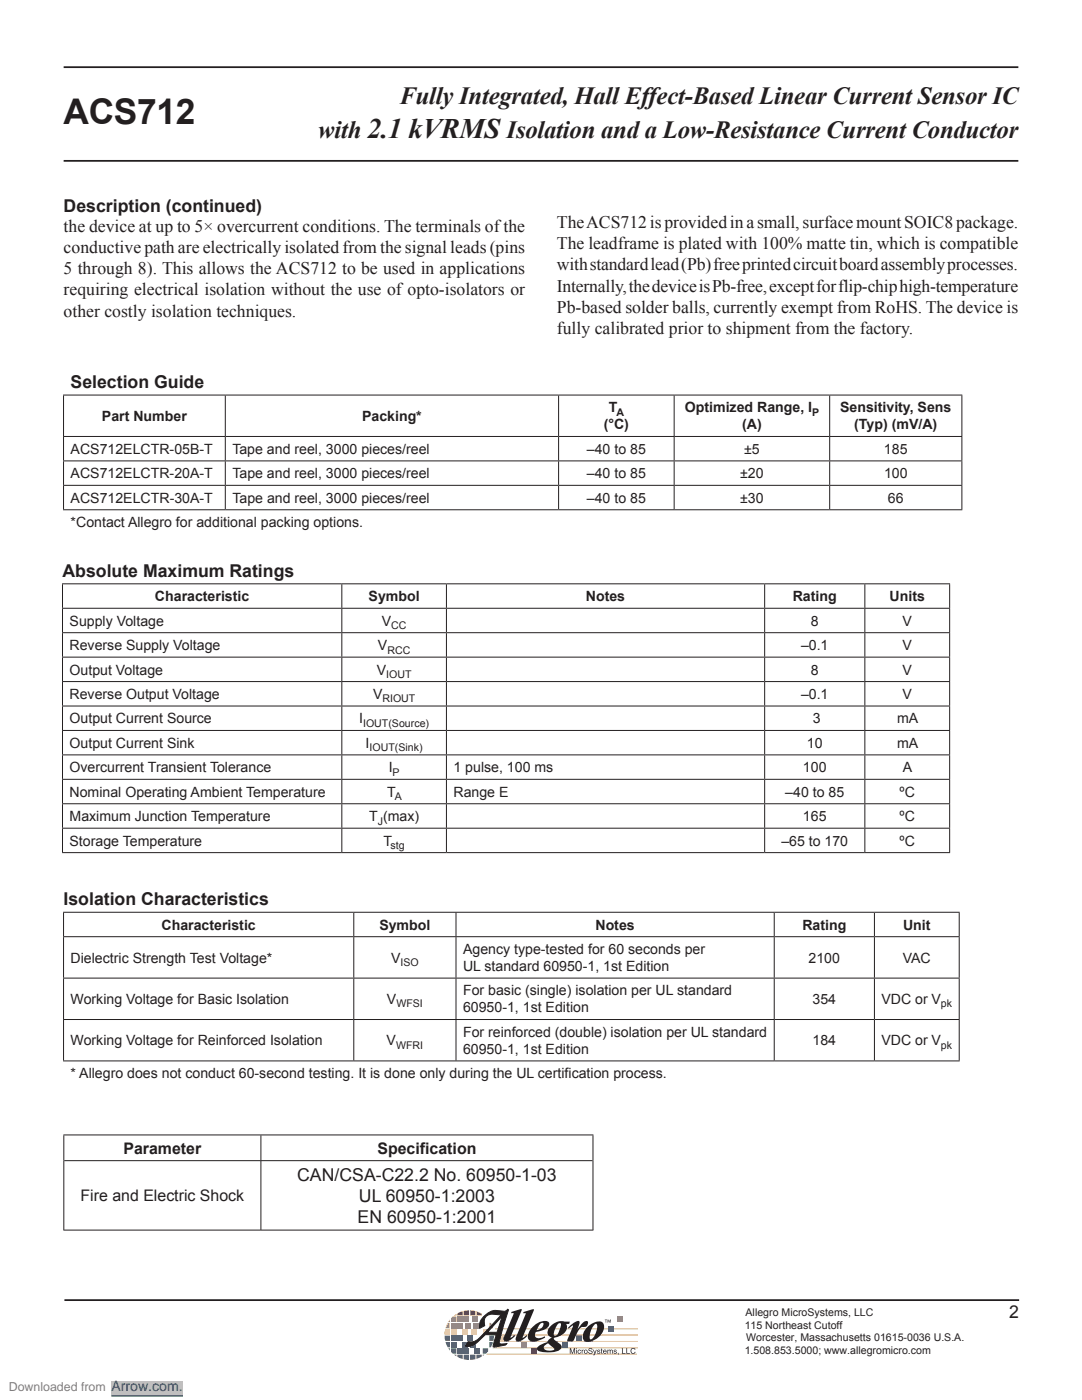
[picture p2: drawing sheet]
<svg xmlns="http://www.w3.org/2000/svg" width="216mm" height="279mm" viewBox="0 0 216 279" stroke-linecap="round" stroke-linejoin="round" font-family="sans-serif">
<defs><g id="words">
<text font-size="7.1" fill="#231f20" x="12.7" y="24.8">ACS712</text>
<text font-size="5.6" fill="#231f20" x="73.3" y="27.6">2.1 kVRMS</text>
<g font-size="4.9" fill="#231f20">
<text x="79.7" y="20.8">Fully Integrated, Hall Effect-Based Linear Current Sensor IC</text>
<text x="63.5" y="27.6">with</text>
<text x="101.1" y="27.6">Isolation and a Low-Resistance Current Conductor</text>
</g>
<g font-size="3.5" fill="#231f20">
<text x="12.7" y="46.2">the device at up to 5× overcurrent conditions. The terminals of the</text>
<text x="12.7" y="42.3">Description (continued)</text>
<text x="111.1" y="45.5">The ACS712 is provided in a small, surface mount SOIC8 package.</text>
<text x="12.7" y="50.5">conductive path are electrically isolated from the signal leads (pins</text>
<text x="111.1" y="49.7">The leadframe is plated with 100% matte tin, which is compatible</text>
<text x="111.1" y="54">with standard lead (Pb) free printed circuit board assembly processes.</text>
<text x="12.7" y="54.7">5 through 8). This allows the ACS712 to be used in applications</text>
<text x="12.7" y="58.9">requiring electrical isolation without the use of opto-isolators or</text>
<text x="111.1" y="58.2">Internally, the device is Pb-free, except for flip-chip high-temperature</text>
<text x="12.7" y="63.2">other costly isolation techniques.</text>
<text x="111.1" y="62.4">Pb‑based solder balls, currently exempt from RoHS. The device is</text>
<text x="111.1" y="66.7">fully calibrated prior to shipment from the factory.</text>
<text x="14.1" y="77.4">Selection Guide</text>
<text x="12.5" y="115.1">Absolute Maximum Ratings</text>
<text x="12.7" y="180.7">Isolation Characteristics</text>
<text x="59.3" y="235.6">CAN/CSA-C22.2 No. 60950-1-03</text>
<text x="71.6" y="239.8">UL 60950-1:2003</text>
<text x="71.4" y="244.1">EN 60950-1:2001</text>
<text x="201.4" y="263.1">2</text>
</g>
<g font-size="3.2" fill="#231f20">
<text x="24.6" y="230.2">Parameter</text>
<text x="75.3" y="230.2">Specification</text>
<text x="16.1" y="239.7">Fire and Electric Shock</text>
</g>
<g font-size="2.8" fill="#231f20">
<text x="121.5" y="82.3">T</text>
<text x="136.6" y="82.3">Optimized Range, I</text>
<text x="167.6" y="82.3">Sensitivity, Sens</text>
<text x="20.3" y="84">Part Number</text>
<text x="72.3" y="84">Packing*</text>
<text x="120.5" y="85.7">(°C)</text>
<text x="148.1" y="85.7">(A)</text>
<text x="170.5" y="85.7">(Typ) (mV/A)</text>
<text x="14.1" y="90.6">ACS712ELCTR-05B-T</text>
<text x="14.1" y="95.4">ACS712ELCTR-20A-T</text>
<text x="46.4" y="90.6">Tape and reel, 3000 pieces/reel</text>
<text x="46.4" y="95.4">Tape and reel, 3000 pieces/reel</text>
<text x="117.1" y="90.6">–40 to 85</text>
<text x="117.1" y="95.4">–40 to 85</text>
<text x="147.7" y="95.4">±20</text>
<text x="148.5" y="90.6">±5</text>
<text x="176.4" y="90.6">185</text>
<text x="176.4" y="95.4">100</text>
<text x="14.1" y="100.3">ACS712ELCTR-30A-T</text>
<text x="46.4" y="100.3">Tape and reel, 3000 pieces/reel</text>
<text x="117.1" y="100.3">–40 to 85</text>
<text x="147.7" y="100.3">±30</text>
<text x="177.2" y="100.3">66</text>
<text x="14.1" y="105.2">*Contact Allegro for additional packing options.</text>
<text x="30.9" y="120">Characteristic</text>
<text x="73.5" y="120">Symbol</text>
<text x="116.9" y="120">Notes</text>
<text x="158.2" y="120">Rating</text>
<text x="177.5" y="120">Units</text>
<text x="13.9" y="124.9">Supply Voltage</text>
<text x="76.2" y="124.9">V</text>
<text x="161.8" y="124.9">8</text>
<text x="180.1" y="124.9">V</text>
<text x="13.9" y="129.7">Reverse Supply Voltage</text>
<text x="75.4" y="129.7">V</text>
<text x="159.8" y="129.7">–0.1</text>
<text x="180.1" y="129.7">V</text>
<text x="13.9" y="134.6">Output Voltage</text>
<text x="75.2" y="134.6">V</text>
<text x="161.8" y="134.6">8</text>
<text x="180.1" y="134.6">V</text>
<text x="13.9" y="139.5">Reverse Output Voltage</text>
<text x="74.4" y="139.5">V</text>
<text x="159.8" y="139.5">–0.1</text>
<text x="180.1" y="139.5">V</text>
<text x="13.9" y="144.4">Output Current Source</text>
<text x="13.9" y="149.2">Output Current Sink</text>
<text x="71.7" y="144.4">I</text>
<text x="73" y="149.2">I</text>
<text x="161" y="149.2">10</text>
<text x="162.2" y="144.4">3</text>
<text x="179" y="149.2">mA</text>
<text x="179" y="144.4">mA</text>
<text x="13.9" y="154.1">Overcurrent Transient Tolerance</text>
<text x="77.6" y="154.1">I</text>
<text x="90.5" y="154.1">1 pulse, 100 ms</text>
<text x="160.2" y="154.1">100</text>
<text x="180.2" y="154.1">A</text>
<text x="13.9" y="159">Nominal Operating Ambient Temperature</text>
<text x="77.2" y="159">T</text>
<text x="90.5" y="159">Range E</text>
<text x="156.7" y="159">–40 to 85</text>
<text x="179.5" y="159">ºC</text>
<text x="13.9" y="163.9">Maximum Junction Temperature</text>
<text x="73.6" y="163.9">T (max)</text>
<text x="160.2" y="163.9">165</text>
<text x="179.5" y="163.9">ºC</text>
<text x="13.9" y="168.8">Storage Temperature</text>
<text x="76.5" y="168.8">T</text>
<text x="155.9" y="168.8">–65 to 170</text>
<text x="179.5" y="168.8">ºC</text>
<text x="32.2" y="185.5">Characteristic</text>
<text x="75.7" y="185.5">Symbol</text>
<text x="118.8" y="185.5">Notes</text>
<text x="160.1" y="185.5">Rating</text>
<text x="180.2" y="185.5">Unit</text>
<text x="92.4" y="190.4">Agency type-tested for 60 seconds per</text>
<text x="14.1" y="192.1">Dielectric Strength Test Voltage*</text>
<text x="78" y="192.1">V</text>
<text x="92.4" y="193.8">UL standard 60950-1, 1st Edition</text>
<text x="161.3" y="192.1">2100</text>
<text x="180.1" y="192.1">VAC</text>
<text x="14.1" y="200.4">Working Voltage for Basic Isolation</text>
<text x="77.2" y="200.4">V</text>
<text x="92.4" y="198.7">For basic (single) isolation per UL standard</text>
<text x="92.4" y="202.1">60950-1, 1st Edition</text>
<text x="162.1" y="200.4">354</text>
<text x="175.9" y="200.4">VDC or V</text>
<text x="14.1" y="208.6">Working Voltage for Reinforced Isolation</text>
<text x="77.1" y="208.6">V</text>
<text x="92.4" y="206.9">For reinforced (double) isolation per UL standard</text>
<text x="162.1" y="208.6">184</text>
<text x="175.9" y="208.6">VDC or V</text>
<text x="14.1" y="215.2">* Allegro does not conduct 60-second testing. It is done only during the UL certification process.</text>
<text x="92.4" y="210.3">60950-1, 1st Edition</text>
</g>
<text font-size="2.8" fill="#00f" x="22.2" y="277.6">Arrow.com.</text>
<text font-size="2.5" fill="#808080" x="1.8" y="277.6">Downloaded from</text>
<g font-size="2.1" fill="#231f20">
<text x="123" y="83">A</text>
<text x="162.1" y="83">P</text>
<text x="78.1" y="125.6">CC</text>
<text x="77.3" y="130.4">RCC</text>
<text x="77.1" y="135.3">IOUT</text>
<text x="76.3" y="140.2">RIOUT</text>
<text x="72.5" y="145.1">IOUT(Source)</text>
<text x="73.7" y="149.9">IOUT(Sink)</text>
<text x="78.3" y="154.8">P</text>
<text x="78.8" y="159.7">A</text>
<text x="75.4" y="164.6">J</text>
<text x="77.9" y="169.5">stg</text>
<text x="79.9" y="192.8">ISO</text>
<text x="79.1" y="201.1">WFSI</text>
<text x="187.8" y="201.1">pk</text>
<text x="79" y="209.3">WFRI</text>
<text x="187.8" y="209.3">pk</text>
<text x="148.8" y="262.6">Allegro MicroSystems, LLC</text>
<text x="148.6" y="265.2">115 Northeast Cutoff</text>
<text x="148.9" y="267.7">Worcester, Massachusetts 01615-0036 U.S.A.</text>
<text x="148.6" y="270.3">1.508.853.5000; www.allegromicro.com</text>
</g>
</g></defs>
<path d="M12.7 13.4h190.5M12.7 32.1h190.5M12.9 259.5h190.5" fill="none" stroke="#231f20" stroke-width=".35"/>
<path d="M97.1 270.3h30M98.3 269h29M98.8 267.7h28.5" fill="none" stroke="#f89d33" stroke-width=".2"/>
<path d="M96.3 270.4h.4l-.4 .2z" fill="#583a97"/>
<path d="M89.8 263.3v.5h-.4z" fill="#f1592f"/>
<path d="M89.3 264h.5v1.1h-.9z" fill="#f89d33"/>
<path d="M88.8 265.3h1v1.1h-1.1z" fill="#fff101"/>
<path d="M88.7 266.6h1.1v1h-1z" fill="#36b557"/>
<path d="M88.9 267.8h.9v1.1a.75 .75 0 0 1-.8-.8z" fill="#00a6bf"/>
<path d="M89.4 269.1h.4v.4z" fill="#0078c0"/>
<path d="M90.6 262.5l.5-.3v.3z" fill="#ed1255"/>
<path d="M90 263.1l.4-.4h.7v1.1h-1.1z" fill="#f1592f"/>
<path d="M90 264h1.1v1.1h-1.1z" fill="#f89d33"/>
<path d="M90 265.3h1.1v1.1h-1.1z" fill="#fff101"/>
<path d="M90 266.6h1.1v1h-1.1z" fill="#36b557"/>
<path d="M90 267.8h1.1v1.1h-1.1z" fill="#00a6bf"/>
<path d="M90 269.1h1.1v1.1h-.8l-.3-.4z" fill="#0078c0"/>
<path d="M90.6 270.4h.5v.3z" fill="#583a97"/>
<path d="M91.3 262.1l1-.4v.8h-1z" fill="#ed1255"/>
<path d="M91.3 262.7h1v1.1h-1z" fill="#f1592f"/>
<path d="M91.3 264h1v1.1h-1z" fill="#f89d33"/>
<path d="M92.2 265.3h1v1.1h-1z" fill="#fff101"/>
<path d="M91.3 266.6h1v1h-1z" fill="#36b557"/>
<path d="M92.2 267.8h1v1.1h-1z" fill="#00a6bf"/>
<path d="M91.3 269.1h1v1.1h-1z" fill="#0078c0"/>
<path d="M91.3 270.4h1v.8l-1-.4z" fill="#583a97"/>
<path d="M92.5 261.6l1.1-.1v1h-1.1z" fill="#ed1255"/>
<path d="M92.5 262.7h1.1v1.1h-1.1z" fill="#f1592f"/>
<path d="M92.9 264h1v1.1h-1z" fill="#f89d33"/>
<path d="M94.1 265.3h1v1.1h-1z" fill="#fff101"/>
<path d="M93.2 266.6h1.1v1h-1.1z" fill="#36b557"/>
<path d="M93.8 267.8h1.1v1.1h-1.1z" fill="#00a6bf"/>
<path d="M92.5 269.1h1.1v1.1h-1.1z" fill="#0078c0"/>
<path d="M92.5 270.4h1.1v1l-1.1-.1z" fill="#583a97"/>
<path d="M93.8 261.5l1.1 .2v.8h-1.1z" fill="#ed1255"/>
<path d="M94.2 262.7h1.1v1.1h-1.1z" fill="#f1592f"/>
<path d="M96.4 265.3h1.1v1.1h-1.1z" fill="#fff101"/>
<path d="M94.6 269.1h1.1v1.1h-1.1z" fill="#0078c0"/>
<g fill="#583a97">
<path d="M93.8 270.4h1.1v.9l-1.1 .1z"/>
<path d="M95.1 270.4h1v.3l-1 .5z"/>
</g>
<path d="M94.5 264h1v1.1h-1z" fill="#f89d33"/>
<path d="M96.3 269.1h1.1a1.02 1.02 0 0 1-.5 1.1h-.6z" fill="#0078c0"/>
<path d="M97.6 264h.3l.5 1.1h-.8z" fill="#f89d33"/>
<path d="M97.6 266.6h1l-.1 1h-.9z" fill="#36b557"/>
<path d="M97.6 267.8h.8l-.1 .3a.76 .76 0 0 1-.7 .8z" fill="#00a6bf"/>
<path d="M95.1 261.7l1 .5v.3h-1z" fill="#ed1255"/>
<path d="M99.8 266.5h1v1.1h-1z" fill="#fff101"/>
<path d="M106 269.1h1.1v1h-1.1z" fill="#ed1255"/>
<path d="M112.2 267.8h1.1v1.1h-1.1z" fill="#36b557"/>
<path d="M114.9 266.5h1.1v1.1h-1.1z" fill="#00a6bf"/>
<path d="M123.2 262.8h1.1v1.1h-1.1z" fill="#f1592f"/>
<path d="M103.9 267.8h1.1v1.1h-1.1z" fill="#f89d33"/>
<path d="M98.8 265.2h28.5M99 266.5h28.3" fill="none" stroke="#f89d33" stroke-width=".2"/>
<path d="M121.3 264.7h1.1v1h-1.1z" fill="#583a97"/>
<g fill="#231f20">
<path d="M113.7 269.1h.2l.3 .9 .3-.9h.2v1.1h-.1v-1l-.3 1h-.1l-.4-1v1h-.1z"/>
<path d="M115.4 269.4h.4l.1 .2-.2-.1a.27 .27 0 0 0-.3 .3 .27 .27 0 0 0 .3 .2l.2-.1v.1a.34 .34 0 0 1-.6 0z"/>
<path d="M116.1 269.4l.1 .1 .3-.2-.3 .4v.5h-.1z"/>
<path d="M117.6 269.1h.5l.1 .3-.4-.2-.2 .2 .6 .3a.42 .42 0 0 1-.4 .5 .42 .42 0 0 1-.4-.4l.4 .3 .3-.2-.6-.3-.1-.2z"/>
<path d="M118.3 269.4h.2l.2 .6 .2-.6h.2l-.5 1.1h-.2l.2-.3z"/>
<path d="M119.2 269.5l.3-.2 .2 .2-.4 .1 .4 .2-.1 .4-.4-.2-.1-.1 .4 .2 .2-.2-.5-.2z"/>
<path d="M120 269.1l.2 .3-.1 .1 .1 .7-.2-.1v-.6h-.1z"/>
<path d="M121.2 269.4l.1 .1 .8-.1 .2 .8h-.2v-.6l-.1-.1-.2 .2v.5h-.1l-.1-.7-.3 .2v.5h-.1z"/>
<path d="M122.5 269.5l.3-.2 .2 .2-.4 .1 .4 .2-.1 .4-.5-.2v-.1l.4 .2 .1-.2-.4-.2z"/>
<path d="M102 261.8l1.8-.5 .3 .1-2.2 5.5 .8-.5 .1 .2a1.94 1.94 0 0 1-2.2 1l-.1-.6 2-4.8v-.1h-.5z"/>
<path d="M104.4 261.9l1.9-.6 .2 .1-2.2 5.6 .8-.6 .1 .2-1 .8a.92 .92 0 0 1-1.3 .1v-.6l2-4.6-.1-.3-.4 .1z"/>
<path d="M106.3 264.8a2.45 2.45 0 0 1 3.2-.9 1.36 1.36 0 0 1-1.3 1.6l-1.3 .3 .2-.3a1.31 1.31 0 0 0 1.3-1.5 1.17 1.17 0 0 0-1.2 1.1 1.76 1.76 0 0 0-.3 1.8 1.75 1.75 0 0 0 1.8-.2l.1 .2a3.8 3.8 0 0 1-3 .7 1.37 1.37 0 0 1-.1-2z"/>
<path d="M113.3 265l1.1-1a.88 .88 0 0 1 1.2-.2l-.4 1.6 1-1.4 .6-.3h.4a.82 .82 0 0 1-.1 .9 .82 .82 0 0 1-.9 .2 4.9 4.9 0 0 0-1.7 2.7l-.5 .2-.8-.2 1.1-2.9-.8 .5z"/>
<path d="M117.1 264.9l.8-.6 .9-.4 .1 .3a3.2 3.2 0 0 0-1.1 3.1h.1a3.1 3.1 0 0 0 1.1-3.1h-.1l-.1-.3a1.11 1.11 0 0 1 1.3-.1 1.11 1.11 0 0 1 .4 1.3 3.5 3.5 0 0 1-3.7 2.6 1.66 1.66 0 0 1 0-2.4z"/>
<path d="M110 264.5l.6-.4 .8-.4 .1 .4-.3 .3a3.1 3.1 0 0 0-.6 2.2h.1a1.5 1.5 0 0 0 1-1.4l.2-1-.1-.1h-.3l-.1-.4 2.3 .1-.1 .4h-.6a1.89 1.89 0 0 1-1.5 2.5l-.9 .3a.41 .41 0 0 0 .3 .6l.9 .7 .3 .4a1.83 1.83 0 0 1-2.2 1.2l-1.5-.1a1.2 1.2 0 0 1-1.3-.5 2.03 2.03 0 0 1 1.8-1.3l.4-.2 .1 .3-.3 .1a.67 .67 0 0 0-.6 .8 .67 .67 0 0 0 .8 .5h.7a.46 .46 0 0 0 .6-.3l-.7-.6a.77 .77 0 0 1-.3-1.3l.5-.4a1.15 1.15 0 0 1-.9-.8 1.15 1.15 0 0 1 .5-1.2z"/>
<path d="M115 269.1v.1h.1v-.1zM115 269.4v.8h.1v-.8z"/>
<path d="M116.7 269.8a.27 .27 0 0 1 .5 0 .27 .27 0 0 1-.5 0zM116.5 269.8a.4 .4 0 0 0 .8 0 .4 .4 0 0 0-.8 0z"/>
<path d="M120.5 269.5h.4v.2h-.4zM120.5 269.4a.42 .42 0 0 0-.2 .6 .42 .42 0 0 0 .6 .1l.1-.2-.3 .2-.2-.3h.5v-.2l-.1-.2z"/>
</g>
<path d="M96.6 262.7l1-.8a2.58 2.58 0 0 1 2.1-.3l.9 .1 .7-.4 .2 .1-1 3.1-.9 3.4 .3 .3h1.2l-.2 .2-2.4 .4-.1-.2 .6-2.2h-2.2a8.8 8.8 0 0 1-2.5 2.2l-.9 .1-.6-.1 .6-.8a2.32 2.32 0 0 0 2.3-.9l4.3-4.5a3.1 3.1 0 0 0-2.9 .3 2.05 2.05 0 0 0-.4 1.9l-1 .5 .1-1.4zM100.2 262.7l-1 3.2h-1.9z" fill="none" stroke="#231f20" stroke-width=".2"/>
<g fill="#231f20">
<path d="M123.3 270h.1l-.1 .4z"/>
<path d="M124.1 269h.2v1h.5v.2h-.7z"/>
<path d="M125 269h.1v1h.6v.2h-.7z"/>
<path d="M126 269.2l.5-.2 .3 .4h-.2a.37 .37 0 0 0-.5-.1 .37 .37 0 0 0 0 .6 .37 .37 0 0 0 .6-.1h.1a.55 .55 0 0 1-.8 .3 .55 .55 0 0 1 0-.9z"/>
<path d="M121.2 263.4h.2l.2 .4 .1-.4h.2v.6l-.1-.5-.2 .5-.3-.5-.1 .5zM120.7 263.4h.4h-.1v.6l-.1-.6z"/>
</g>
<path d="M96.6 262.7l-.8 1-.1 1.4 1-.5a1.63 1.63 0 0 1 1.5-2.3l1.8 .1-4.6 4.9a2.14 2.14 0 0 1-2 .5l-.6 .8a2.43 2.43 0 0 0 2.5-.8l1.5-1.4h2.2l-.6 2.2 .1 .2 2.4-.4 .2-.2h-1.2l-.3-.3 .9-3.4 1-3.1-.2-.1-.7 .4a3.9 3.9 0 0 0-3 .2zM100.2 262.7l-1 3.2h-1.9z" fill-rule="evenodd" fill="#231f20"/>
<g fill="none" stroke="#231f20" stroke-width=".2">
<path d="M12.6 78.8h179.4M12.7 78.9v8.1M45 78.9v8.1M111.5 78.9v8.1M134.5 78.9v8.1M165.6 78.9v8.1M191.9 78.9v8.1M12.6 87.1h179.4M12.6 92h179.4M12.6 96.9h179.4M12.7 87.2v4.7M12.7 92.1v4.7"/>
<path d="M12.7 96.9v4.7M45 87.2v4.7M45 92.1v4.7M45 96.9v4.7M111.5 87.2v4.7M111.5 92.1v4.7M111.5 96.9v4.7M134.5 87.2v4.7M134.5 92.1v4.7M134.5 96.9v4.7M165.6 87.2v4.7M165.6 92.1v4.7"/>
<path d="M165.6 96.9v4.7M191.9 87.2v4.7M191.9 92.1v4.7M191.9 96.9v4.7M12.4 116.5h177.2M12.5 116.6v4.7M12.6 101.7h179.4M68.2 116.6v4.7M89.1 116.6v4.7M152.6 116.6v4.7M172.6 116.6v4.7M189.5 116.6v4.7"/>
<path d="M12.4 121.4h177.2M12.4 126.3h177.2M12.4 131.1h177.2M12.4 136h177.2M12.5 121.5v4.7M12.5 126.4v4.7M12.5 131.2v4.7M12.5 136.1v4.7M68.2 121.5v4.7M68.2 126.4v4.7M68.2 131.2v4.7M68.2 136.1v4.7"/>
<path d="M89.1 121.5v4.7M89.1 126.4v4.7M89.1 131.2v4.7M89.1 136.1v4.7M152.6 121.5v4.7M152.6 126.4v4.7M152.6 131.2v4.7M152.6 136.1v4.7M172.6 121.5v4.7M172.6 126.4v4.7M172.6 131.2v4.7M172.6 136.1v4.7"/>
<path d="M189.5 121.5v4.7M189.5 126.4v4.7M189.5 131.2v4.7M189.5 136.1v4.7M12.4 140.9h177.2M12.4 145.8h177.2M12.4 150.7h177.2M12.4 155.5h177.2M12.5 141v4.7M12.5 145.9v4.7M12.5 150.7v4.7M12.5 155.6v4.7"/>
<path d="M68.2 141v4.7M68.2 145.9v4.7M68.2 150.7v4.7M68.2 155.6v4.7M89.1 141v4.7M89.1 145.9v4.7M89.1 150.7v4.7M89.1 155.6v4.7M152.6 141v4.7M152.6 145.9v4.7M152.6 150.7v4.7M152.6 155.6v4.7"/>
<path d="M172.6 141v4.7M172.6 145.9v4.7M172.6 150.7v4.7M172.6 155.6v4.7M189.5 141v4.7M189.5 145.9v4.7M189.5 150.7v4.7M189.5 155.6v4.7M12.4 160.4h177.2M12.4 165.3h177.2M12.4 170.2h177.2M12.5 160.5v4.7"/>
<path d="M12.5 165.4v4.7M68.2 160.5v4.7M68.2 165.4v4.7M89.1 160.5v4.7M89.1 165.4v4.7M152.6 160.5v4.7M152.6 165.4v4.7M172.6 160.5v4.7M172.6 165.4v4.7M189.5 160.5v4.7M189.5 165.4v4.7M12.6 182.1h178.9"/>
<path d="M12.6 186.9h178.9M12.6 195.2h178.9M12.7 182.1v4.8M12.7 187v8.1M12.7 195.3v8.1M70.6 182.1v4.8M70.6 187v8.1M70.6 195.3v8.1M91 182.1v4.8M91 187v8.1M91 195.3v8.1M154.5 182.1v4.8"/>
<path d="M154.5 187v8.1M154.5 195.3v8.1M174.5 182.1v4.8M174.5 187v8.1M174.5 195.3v8.1M191.4 182.1v4.8M191.4 187v8.1M191.4 195.3v8.1M12.6 203.5h178.9M12.6 211.7h178.9M12.7 203.6v8M70.6 203.6v8"/>
<path d="M91 203.6v8M154.5 203.6v8M174.5 203.6v8M191.4 203.6v8M12.6 226.5h105.8M12.7 226.6v18.8M12.8 231.6h105.4M52.1 226.6v5M52.1 231.7v13.7M118.3 226.6v18.8M12.6 245.5h105.8"/>
</g>
<path d="M0 276.9h70.6" fill="none" stroke="#fff" stroke-width="2.5" stroke-linecap="butt"/>
<path d="M22.2 275.6h14.3v2.6h-14.3z" fill="#c0c0c0"/>
<path d="M22.2 278.6h14.3" fill="none" stroke="#00f" stroke-width=".2"/>
<path d="M0 276.9h70.6" fill="none" stroke="#fff" stroke-width="2.5" stroke-linecap="butt"/>
<path d="M22.2 275.6h14.3v2.6h-14.3z" fill="#c0c0c0"/>
<path d="M22.2 278.6h14.3" fill="none" stroke="#00f" stroke-width=".2"/>
<use href="#words"/>
</svg>
